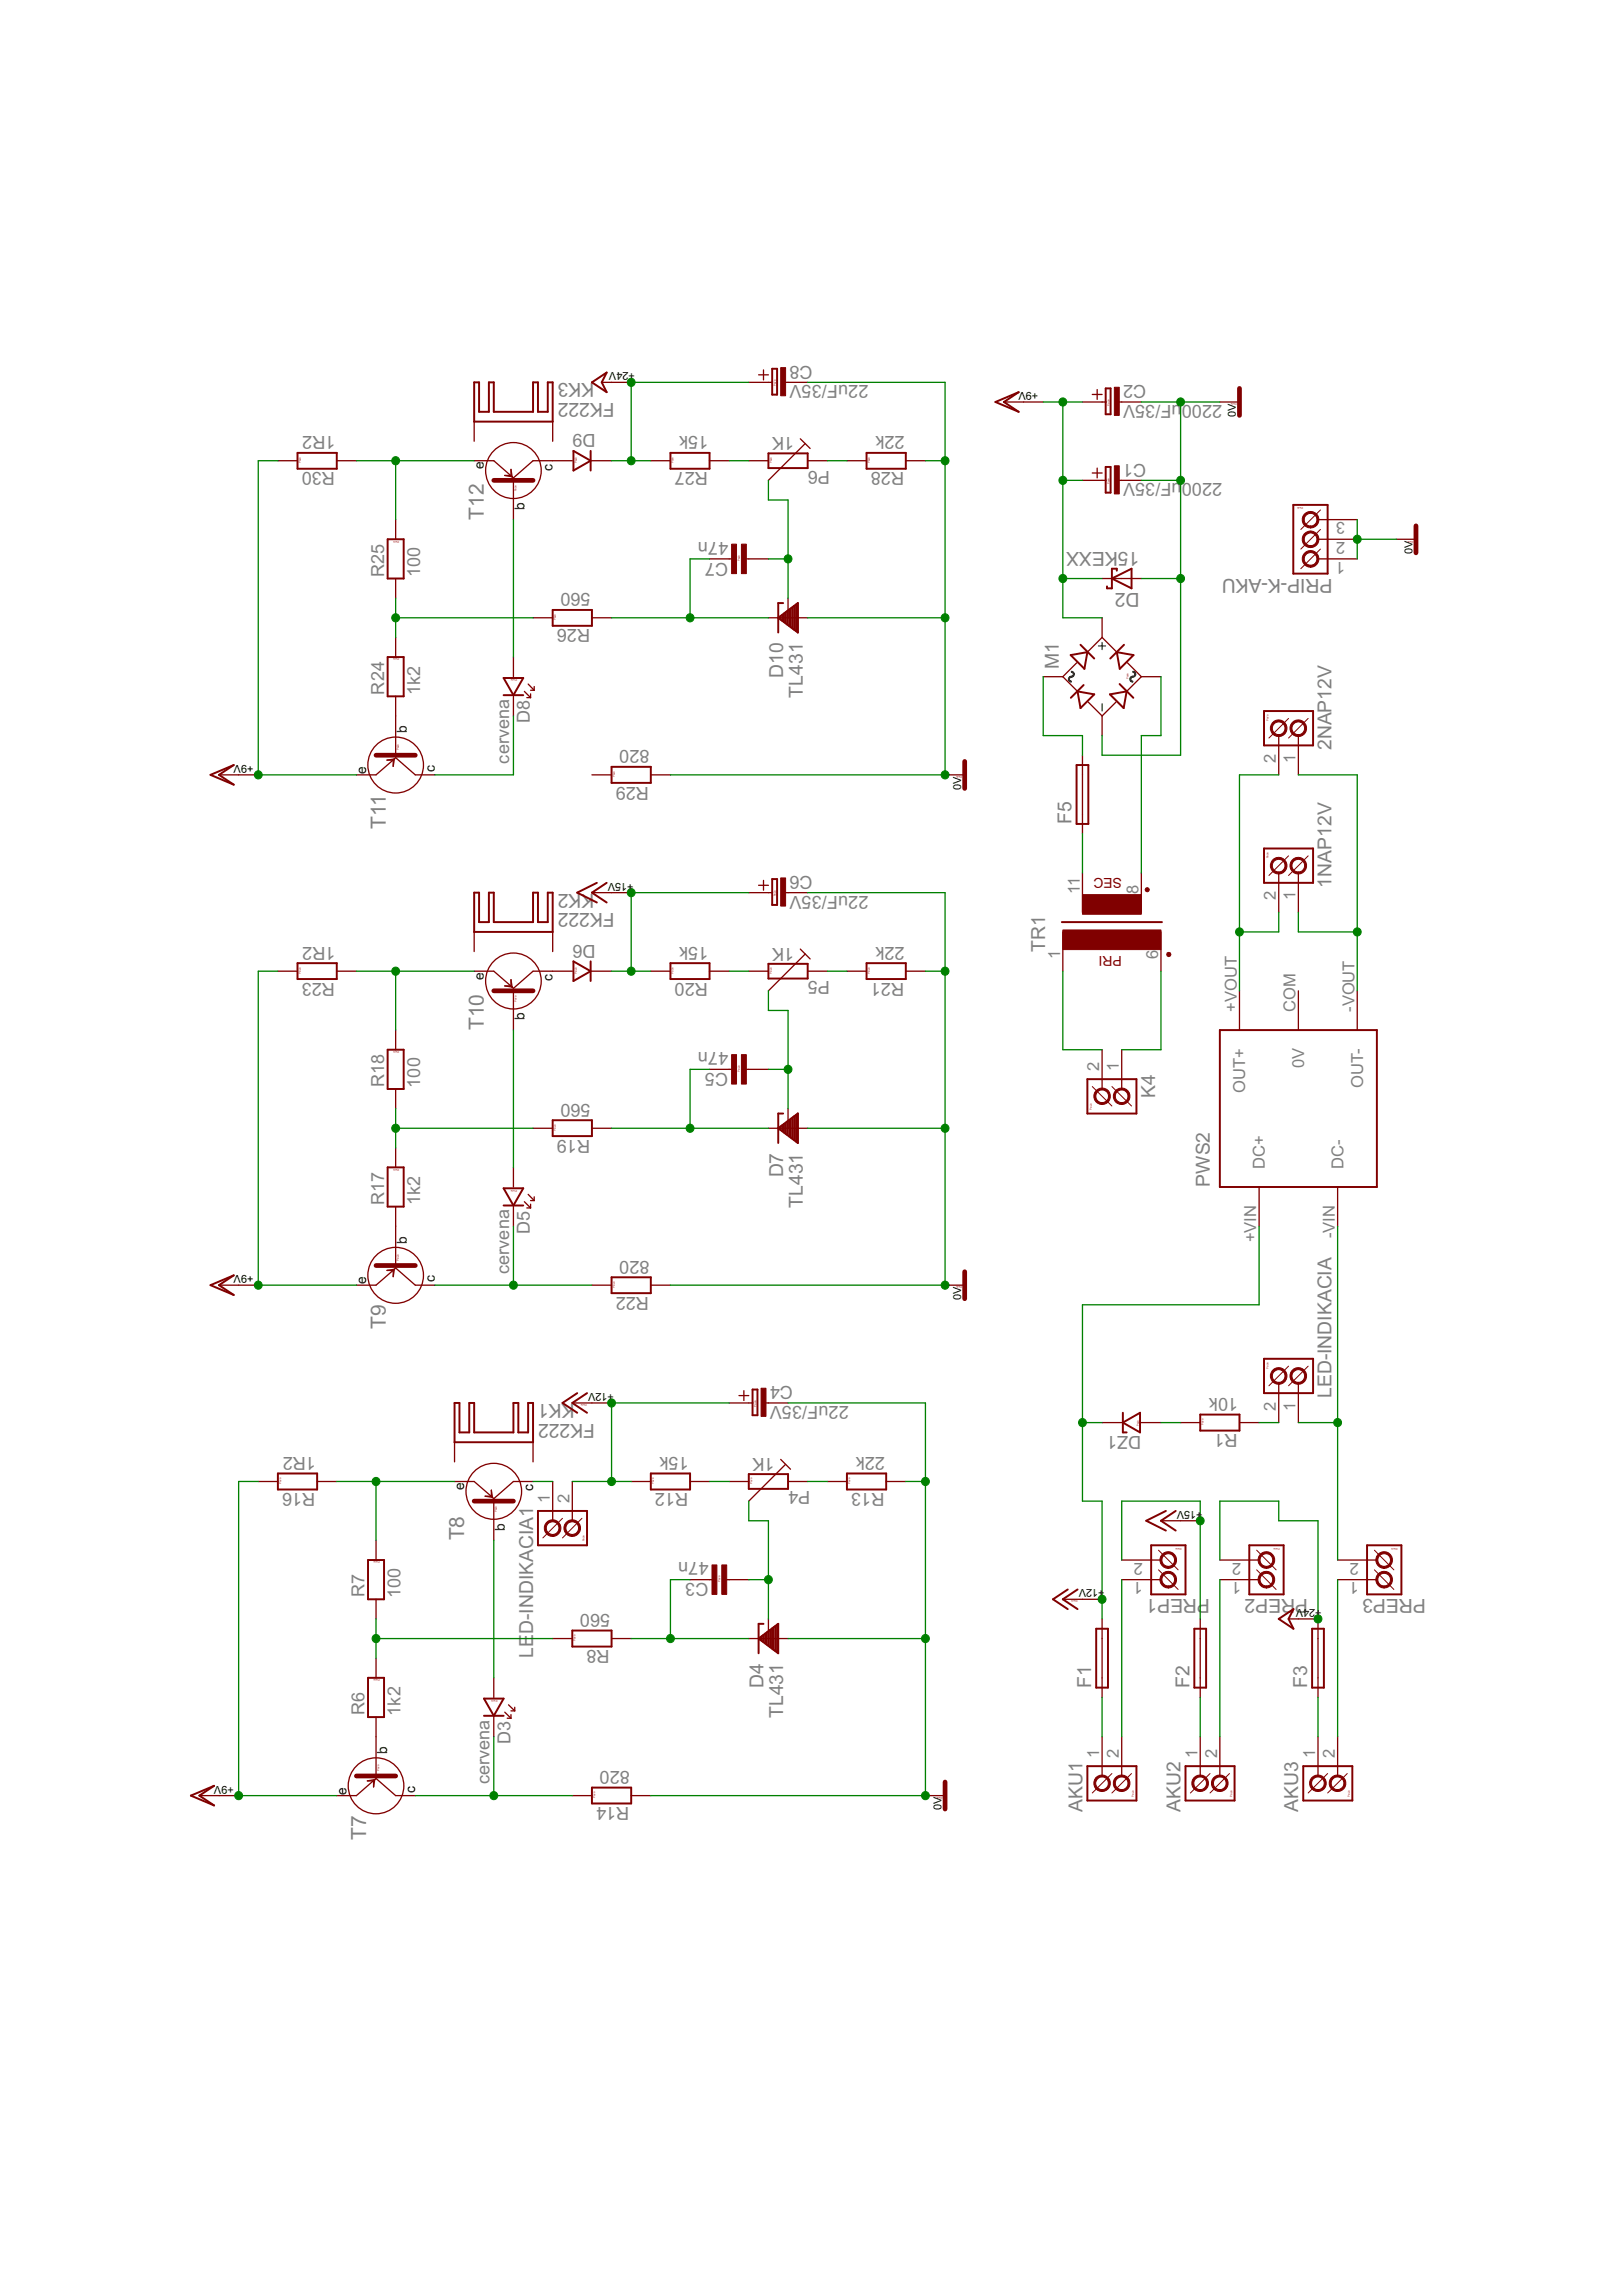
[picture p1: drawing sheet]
<svg xmlns="http://www.w3.org/2000/svg" width="210mm" height="297mm" viewBox="0 0 210 297" stroke-linecap="round" stroke-linejoin="round" font-family="sans-serif">
<defs><g id="words">
<g font-size="3" fill="#808080">
<text x="62.6" y="67.2" transform="rotate(-90 62.6 67.2)">T12</text>
<text x="49.9" y="107.2" transform="rotate(-90 49.9 107.2)">T11</text>
<text x="62.6" y="133.3" transform="rotate(-90 62.6 133.3)">T10</text>
<text x="49.9" y="172" transform="rotate(-90 49.9 172)">T9</text>
<text x="60.1" y="199.3" transform="rotate(-90 60.1 199.3)">T8</text>
<text x="47.4" y="238" transform="rotate(-90 47.4 238)">T7</text>
</g>
<g font-size="2.8" fill="#808080">
<text x="76.9" y="49.6" transform="rotate(-180 76.9 49.6)">KK3</text>
<text x="79.5" y="52.1" transform="rotate(-180 79.5 52.1)">FK222</text>
<text x="147.4" y="71.4" transform="rotate(-180 147.4 71.4)">15KEXX</text>
<text x="147.4" y="76.8" transform="rotate(-180 147.4 76.8)">D2</text>
<text x="172.4" y="74.8" transform="rotate(-180 172.4 74.8)">PRIP-K-AKU</text>
<text x="101.4" y="87.7" transform="rotate(-90 101.4 87.7)">D10</text>
<text x="137" y="86.6" transform="rotate(-90 137 86.6)">M1</text>
<text x="103.9" y="90.2" transform="rotate(-90 103.9 90.2)">TL431</text>
<text x="172.3" y="97.1" transform="rotate(-90 172.3 97.1)">2NAP12V</text>
<text x="138.7" y="106.6" transform="rotate(-90 138.7 106.6)">F5</text>
<text x="76.9" y="115.6" transform="rotate(-180 76.9 115.6)">KK2</text>
<text x="79.5" y="118.1" transform="rotate(-180 79.5 118.1)">FK222</text>
<text x="172.3" y="114.8" transform="rotate(-90 172.3 114.8)">1NAP12V</text>
<text x="135.3" y="123.1" transform="rotate(-90 135.3 123.1)">TR1</text>
<text x="149.5" y="142.1" transform="rotate(-90 149.5 142.1)">K4</text>
<text x="101.4" y="152.3" transform="rotate(-90 101.4 152.3)">D7</text>
<text x="156.6" y="153.6" transform="rotate(-90 156.6 153.6)">PWS2</text>
<text x="103.9" y="156.3" transform="rotate(-90 103.9 156.3)">TL431</text>
<text x="74.4" y="181.6" transform="rotate(-180 74.4 181.6)">KK1</text>
<text x="77" y="184.2" transform="rotate(-180 77 184.2)">FK222</text>
<text x="172.3" y="180.9" transform="rotate(-90 172.3 180.9)">LED-INDIKACIA</text>
<text x="154.9" y="206.9" transform="rotate(-180 154.9 206.9)">REP1</text>
<text x="156.6" y="206.9" transform="rotate(-180 156.6 206.9)">P</text>
<text x="169.3" y="206.9" transform="rotate(-180 169.3 206.9)">PREP2</text>
<text x="184.5" y="206.9" transform="rotate(-180 184.5 206.9)">PREP3</text>
<text x="69" y="214.5" transform="rotate(-90 69 214.5)">LE</text>
<text x="69" y="211.4" transform="rotate(-90 69 211.4)">D-INDIKACIA1</text>
<text x="98.8" y="218.3" transform="rotate(-90 98.8 218.3)">D4</text>
<text x="141.2" y="218.3" transform="rotate(-90 141.2 218.3)">F1</text>
<text x="153.9" y="218.3" transform="rotate(-90 153.9 218.3)">F2</text>
<text x="169.2" y="218.3" transform="rotate(-90 169.2 218.3)">F3</text>
<text x="101.4" y="222.3" transform="rotate(-90 101.4 222.3)">TL431</text>
<text x="140.1" y="234.4" transform="rotate(-90 140.1 234.4)">AKU1</text>
<text x="152.8" y="234.4" transform="rotate(-90 152.8 234.4)">AKU2</text>
<text x="168" y="234.4" transform="rotate(-90 168 234.4)">AKU3</text>
</g>
<g font-size="2.6" fill="#808080">
<text x="105.2" y="47.3" transform="rotate(-180 105.2 47.3)">C8</text>
<text x="112.4" y="49.9" transform="rotate(-180 112.4 49.9)">22uF/35V</text>
<text x="148.3" y="49.8" transform="rotate(-180 148.3 49.8)">C2</text>
<text x="158.2" y="52.4" transform="rotate(-180 158.2 52.4)">2200uF/35V</text>
<text x="43.4" y="56.4" transform="rotate(-180 43.4 56.4)">1R2</text>
<text x="77.1" y="56.2" transform="rotate(-180 77.1 56.2)">D9</text>
<text x="91.7" y="56.4" transform="rotate(-180 91.7 56.4)">15k</text>
<text x="102.8" y="56.6" transform="rotate(-180 102.8 56.6)">1K</text>
<text x="117.1" y="56.4" transform="rotate(-180 117.1 56.4)">22k</text>
<text x="43.3" y="61.1" transform="rotate(-180 43.3 61.1)">R30</text>
<text x="91.6" y="61.1" transform="rotate(-180 91.6 61.1)">R27</text>
<text x="107.4" y="60.9" transform="rotate(-180 107.4 60.9)">P6</text>
<text x="117" y="61.1" transform="rotate(-180 117 61.1)">R28</text>
<text x="148.3" y="60" transform="rotate(-180 148.3 60)">C1</text>
<text x="158.2" y="62.5" transform="rotate(-180 158.2 62.5)">2200uF/35V</text>
<text x="94.2" y="70.1" transform="rotate(-180 94.2 70.1)">47n</text>
<text x="49.7" y="74.6" transform="rotate(-90 49.7 74.6)">R25</text>
<text x="54.4" y="74.7" transform="rotate(-90 54.4 74.7)">100</text>
<text x="76.4" y="76.8" transform="rotate(-180 76.4 76.8)">560</text>
<text x="94.2" y="72.8" transform="rotate(-180 94.2 72.8)">C7</text>
<text x="76.4" y="81.4" transform="rotate(-180 76.4 81.4)">R26</text>
<text x="49.7" y="89.9" transform="rotate(-90 49.7 89.9)">R24</text>
<text x="54.4" y="89.9" transform="rotate(-90 54.4 89.9)">1k2</text>
<text x="68.6" y="93.6" transform="rotate(-90 68.6 93.6)">D8</text>
<text x="65.9" y="98.8" transform="rotate(-90 65.9 98.8)">cervena</text>
<text x="84" y="101.8" transform="rotate(-180 84 101.8)">R29</text>
<text x="84.1" y="97.1" transform="rotate(-180 84.1 97.1)">820</text>
<text x="105.2" y="113.3" transform="rotate(-180 105.2 113.3)">C6</text>
<text x="112.4" y="115.9" transform="rotate(-180 112.4 115.9)">22uF/35V</text>
<text x="43.4" y="122.5" transform="rotate(-180 43.4 122.5)">1R2</text>
<text x="77.1" y="122.2" transform="rotate(-180 77.1 122.2)">D6</text>
<text x="91.7" y="122.5" transform="rotate(-180 91.7 122.5)">15k</text>
<text x="102.8" y="122.6" transform="rotate(-180 102.8 122.6)">1K</text>
<text x="117.1" y="122.5" transform="rotate(-180 117.1 122.5)">22k</text>
<text x="43.3" y="127.1" transform="rotate(-180 43.3 127.1)">R23</text>
<text x="91.6" y="127.1" transform="rotate(-180 91.6 127.1)">R20</text>
<text x="107.4" y="126.9" transform="rotate(-180 107.4 126.9)">P5</text>
<text x="117" y="127.1" transform="rotate(-180 117 127.1)">R21</text>
<text x="94.2" y="136.1" transform="rotate(-180 94.2 136.1)">47n</text>
<text x="49.7" y="140.6" transform="rotate(-90 49.7 140.6)">R18</text>
<text x="54.4" y="140.7" transform="rotate(-90 54.4 140.7)">100</text>
<text x="76.4" y="142.8" transform="rotate(-180 76.4 142.8)">560</text>
<text x="94.2" y="138.8" transform="rotate(-180 94.2 138.8)">C5</text>
<text x="76.4" y="147.5" transform="rotate(-180 76.4 147.5)">R19</text>
<text x="49.7" y="155.9" transform="rotate(-90 49.7 155.9)">R17</text>
<text x="54.4" y="156" transform="rotate(-90 54.4 156)">1k2</text>
<text x="68.6" y="159.6" transform="rotate(-90 68.6 159.6)">D5</text>
<text x="65.9" y="164.8" transform="rotate(-90 65.9 164.8)">cervena</text>
<text x="84" y="167.8" transform="rotate(-180 84 167.8)">R22</text>
<text x="84.1" y="163.1" transform="rotate(-180 84.1 163.1)">820</text>
<text x="102.6" y="179.4" transform="rotate(-180 102.6 179.4)">C4</text>
<text x="109.8" y="181.9" transform="rotate(-180 109.8 181.9)">22uF/35V</text>
<text x="147.7" y="185.8" transform="rotate(-180 147.7 185.8)">DZ1</text>
<text x="160.2" y="185.6" transform="rotate(-180 160.2 185.6)">R1</text>
<text x="160.2" y="180.9" transform="rotate(-180 160.2 180.9)">10k</text>
<text x="40.9" y="188.5" transform="rotate(-180 40.9 188.5)">1R2</text>
<text x="89.1" y="188.5" transform="rotate(-180 89.1 188.5)">15k</text>
<text x="100.2" y="188.6" transform="rotate(-180 100.2 188.6)">1K</text>
<text x="114.5" y="188.5" transform="rotate(-180 114.5 188.5)">22k</text>
<text x="40.8" y="193.2" transform="rotate(-180 40.8 193.2)">R16</text>
<text x="89.1" y="193.2" transform="rotate(-180 89.1 193.2)">R12</text>
<text x="104.8" y="192.9" transform="rotate(-180 104.8 192.9)">P4</text>
<text x="114.4" y="193.2" transform="rotate(-180 114.4 193.2)">R13</text>
<text x="91.7" y="202.1" transform="rotate(-180 91.7 202.1)">47n</text>
<text x="47.2" y="206.7" transform="rotate(-90 47.2 206.7)">R7</text>
<text x="51.8" y="206.7" transform="rotate(-90 51.8 206.7)">100</text>
<text x="79" y="208.8" transform="rotate(-180 79 208.8)">560</text>
<text x="91.7" y="204.8" transform="rotate(-180 91.7 204.8)">C3</text>
<text x="78.9" y="213.5" transform="rotate(-180 78.9 213.5)">R8</text>
<text x="47.2" y="221.9" transform="rotate(-90 47.2 221.9)">R6</text>
<text x="51.8" y="222" transform="rotate(-90 51.8 222)">1k2</text>
<text x="66" y="225.6" transform="rotate(-90 66 225.6)">D3</text>
<text x="63.3" y="230.8" transform="rotate(-90 63.3 230.8)">cervena</text>
<text x="81.4" y="233.8" transform="rotate(-180 81.4 233.8)">R14</text>
<text x="81.5" y="229.1" transform="rotate(-180 81.5 229.1)">820</text>
</g>
<g font-size="2.4" fill="#808080">
<text x="174.1" y="70.1" transform="rotate(-180 174.1 70.1)">2</text>
<text x="174.1" y="67.6" transform="rotate(-180 174.1 67.6)">3</text>
<text x="174.1" y="72.7" transform="rotate(-180 174.1 72.7)">1</text>
<text x="165.1" y="98.7" transform="rotate(-90 165.1 98.7)">2</text>
<text x="167.7" y="98.7" transform="rotate(-90 167.7 98.7)">1</text>
<text x="139.7" y="115.7" transform="rotate(-90 139.7 115.7)">11</text>
<text x="147.3" y="115.7" transform="rotate(-90 147.3 115.7)">8</text>
<text x="165.1" y="116.5" transform="rotate(-90 165.1 116.5)">2</text>
<text x="167.7" y="116.5" transform="rotate(-90 167.7 116.5)">1</text>
<text x="137.2" y="124.1" transform="rotate(-90 137.2 124.1)">1</text>
<text x="149.9" y="124.1" transform="rotate(-90 149.9 124.1)">6</text>
<text x="160" y="130.9" transform="rotate(-90 160 130.9)">+VOUT</text>
<text x="167.7" y="130.9" transform="rotate(-90 167.7 130.9)">COM</text>
<text x="175.3" y="130.9" transform="rotate(-90 175.3 130.9)">-VOUT</text>
<text x="142.3" y="138.5" transform="rotate(-90 142.3 138.5)">2</text>
<text x="144.8" y="138.5" transform="rotate(-90 144.8 138.5)">1</text>
<text x="161.2" y="141.4" transform="rotate(-90 161.2 141.4)">OUT+</text>
<text x="168.8" y="138.2" transform="rotate(-90 168.8 138.2)">0V</text>
<text x="176.4" y="140.7" transform="rotate(-90 176.4 140.7)">OUT-</text>
<text x="163.7" y="151.2" transform="rotate(-90 163.7 151.2)">DC+</text>
<text x="173.9" y="151.2" transform="rotate(-90 173.9 151.2)">DC-</text>
<text x="162.6" y="160.7" transform="rotate(-90 162.6 160.7)">+VIN</text>
<text x="172.7" y="160.2" transform="rotate(-90 172.7 160.2)">-VIN</text>
<text x="165.1" y="182.5" transform="rotate(-90 165.1 182.5)">2</text>
<text x="167.7" y="182.5" transform="rotate(-90 167.7 182.5)">1</text>
<text x="71.2" y="194.4" transform="rotate(-90 71.2 194.4)">1</text>
<text x="73.7" y="194.4" transform="rotate(-90 73.7 194.4)">2</text>
<text x="147.9" y="202.2" transform="rotate(-180 147.9 202.2)">2</text>
<text x="160.6" y="202.2" transform="rotate(-180 160.6 202.2)">2</text>
<text x="175.8" y="202.2" transform="rotate(-180 175.8 202.2)">2</text>
<text x="147.9" y="204.7" transform="rotate(-180 147.9 204.7)">1</text>
<text x="160.6" y="204.7" transform="rotate(-180 160.6 204.7)">1</text>
<text x="175.8" y="204.7" transform="rotate(-180 175.8 204.7)">1</text>
<text x="142.3" y="227.4" transform="rotate(-90 142.3 227.4)">1</text>
<text x="144.8" y="227.4" transform="rotate(-90 144.8 227.4)">2</text>
<text x="155" y="227.4" transform="rotate(-90 155 227.4)">1</text>
<text x="157.5" y="227.4" transform="rotate(-90 157.5 227.4)">2</text>
<text x="170.2" y="227.4" transform="rotate(-90 170.2 227.4)">1</text>
<text x="172.7" y="227.4" transform="rotate(-90 172.7 227.4)">2</text>
</g>
<g font-size="2">
<text x="62.6" y="60.7" transform="rotate(-90 62.6 60.7)">e</text>
<text x="67.9" y="66" transform="rotate(-90 67.9 66)">b</text>
<text x="71.5" y="60.9" transform="rotate(-90 71.5 60.9)">c</text>
<text x="52.6" y="94.9" transform="rotate(-90 52.6 94.9)">b</text>
<text x="47.4" y="100.1" transform="rotate(-90 47.4 100.1)">e</text>
<text x="56.3" y="99.9" transform="rotate(-90 56.3 99.9)">c</text>
<text x="62.6" y="126.7" transform="rotate(-90 62.6 126.7)">e</text>
<text x="67.9" y="132" transform="rotate(-90 67.9 132)">b</text>
<text x="71.5" y="126.9" transform="rotate(-90 71.5 126.9)">c</text>
<text x="52.6" y="160.9" transform="rotate(-90 52.6 160.9)">b</text>
<text x="47.4" y="166.2" transform="rotate(-90 47.4 166.2)">e</text>
<text x="56.3" y="165.9" transform="rotate(-90 56.3 165.9)">c</text>
<text x="60.1" y="192.8" transform="rotate(-90 60.1 192.8)">e</text>
<text x="69" y="192.9" transform="rotate(-90 69 192.9)">c</text>
<text x="65.3" y="198" transform="rotate(-90 65.3 198)">b</text>
<text x="50.1" y="226.9" transform="rotate(-90 50.1 226.9)">b</text>
<text x="44.8" y="232.2" transform="rotate(-90 44.8 232.2)">e</text>
<text x="53.7" y="231.9" transform="rotate(-90 53.7 231.9)">c</text>
</g>
<g font-size="2" fill="#800000">
<text x="145.2" y="113.6" transform="rotate(-180 145.2 113.6)">SEC</text>
<text x="145.2" y="123.7" transform="rotate(-180 145.2 123.7)">PRI</text>
</g>
<g font-size="1.6">
<text x="82.1" y="48.2" transform="rotate(-180 82.1 48.2)">+24V</text>
<text x="134.4" y="50.7" transform="rotate(-180 134.4 50.7)">+9V</text>
<text x="159.9" y="53.9" transform="rotate(-90 159.9 53.9)">0V</text>
<text x="182.8" y="71.7" transform="rotate(-90 182.8 71.7)">0V</text>
<text x="32.8" y="99" transform="rotate(-180 32.8 99)">+9V</text>
<text x="124.4" y="102.2" transform="rotate(-90 124.4 102.2)">0V</text>
<text x="82" y="114.2" transform="rotate(-180 82 114.2)">+15V</text>
<text x="32.8" y="165" transform="rotate(-180 32.8 165)">+9V</text>
<text x="124.4" y="168.2" transform="rotate(-90 124.4 168.2)">0V</text>
<text x="79.5" y="180.2" transform="rotate(-180 79.5 180.2)">+12V</text>
<text x="155.6" y="195.5" transform="rotate(-180 155.6 195.5)">+15V</text>
<text x="142.9" y="205.6" transform="rotate(-180 142.9 205.6)">+12V</text>
<text x="170.2" y="208.2" transform="rotate(-180 170.2 208.2)">24V</text>
<text x="171" y="208.2" transform="rotate(-180 171 208.2)">+</text>
<text x="30.3" y="231" transform="rotate(-180 30.3 231)">+9V</text>
<text x="121.8" y="234.2" transform="rotate(-90 121.8 234.2)">0V</text>
</g>
<g font-size=".4" fill="#f00">
<text x="100.4" y="49.9" transform="rotate(-90 100.4 49.9)">PaJa</text>
<text x="143.6" y="52.5" transform="rotate(-90 143.6 52.5)">PaJa</text>
<text x="160.1" y="52.2" transform="rotate(-180 160.1 52.2)">PaJa</text>
<text x="38.9" y="59.9" transform="rotate(-90 38.9 59.9)">PaJa</text>
<text x="74.6" y="59.9" transform="rotate(-90 74.6 59.9)">PaJa</text>
<text x="87.2" y="59.9" transform="rotate(-90 87.2 59.9)">PaJa</text>
<text x="99.9" y="59.9" transform="rotate(-90 99.9 59.9)">PaJa</text>
<text x="112.6" y="59.9" transform="rotate(-90 112.6 59.9)">PaJa</text>
<text x="66.9" y="63.6" transform="rotate(-90 66.9 63.6)">PaJa</text>
<text x="143.6" y="62.6" transform="rotate(-90 143.6 62.6)">PaJa</text>
<text x="168.7" y="65.6" transform="rotate(-180 168.7 65.6)">PaJa</text>
<text x="51.7" y="69.9" transform="rotate(-180 51.7 69.9)">PaJa</text>
<text x="182.9" y="69.9" transform="rotate(-180 182.9 69.9)">PaJa</text>
<text x="95.7" y="72.6" transform="rotate(-90 95.7 72.6)">PaJa</text>
<text x="71.9" y="80.2" transform="rotate(-90 71.9 80.2)">PaJa</text>
<text x="51.7" y="85.2" transform="rotate(-180 51.7 85.2)">PaJa</text>
<text x="66.9" y="87.9" transform="rotate(-180 66.9 87.9)">PaJa</text>
<text x="146" y="87.9" transform="rotate(-90 146 87.9)">PaJa</text>
<text x="164.1" y="93.3" transform="rotate(-90 164.1 93.3)">PaJa</text>
<text x="51.6" y="97.1" transform="rotate(-90 51.6 97.1)">PaJa</text>
<text x="79.5" y="100.6" transform="rotate(-90 79.5 100.6)">PaJa</text>
<text x="124.5" y="100.4" transform="rotate(-180 124.5 100.4)">PaJa</text>
<text x="164.1" y="111" transform="rotate(-90 164.1 111)">PaJa</text>
<text x="100.4" y="116" transform="rotate(-90 100.4 116)">PaJa</text>
<text x="38.9" y="125.9" transform="rotate(-90 38.9 125.9)">PaJa</text>
<text x="74.6" y="125.9" transform="rotate(-90 74.6 125.9)">PaJa</text>
<text x="87.2" y="125.9" transform="rotate(-90 87.2 125.9)">PaJa</text>
<text x="99.9" y="125.9" transform="rotate(-90 99.9 125.9)">PaJa</text>
<text x="112.6" y="125.9" transform="rotate(-90 112.6 125.9)">PaJa</text>
<text x="66.9" y="129.6" transform="rotate(-90 66.9 129.6)">PaJa</text>
<text x="51.7" y="136" transform="rotate(-180 51.7 136)">PaJa</text>
<text x="95.7" y="138.6" transform="rotate(-90 95.7 138.6)">PaJa</text>
<text x="141.3" y="143.6" transform="rotate(-90 141.3 143.6)">PaJa</text>
<text x="71.9" y="146.3" transform="rotate(-90 71.9 146.3)">PaJa</text>
<text x="51.7" y="151.2" transform="rotate(-180 51.7 151.2)">PaJa</text>
<text x="66.9" y="153.9" transform="rotate(-180 66.9 153.9)">PaJa</text>
<text x="51.6" y="163.1" transform="rotate(-90 51.6 163.1)">PaJa</text>
<text x="79.5" y="166.6" transform="rotate(-90 79.5 166.6)">PaJa</text>
<text x="124.5" y="166.4" transform="rotate(-180 124.5 166.4)">PaJa</text>
<text x="164.1" y="177.1" transform="rotate(-90 164.1 177.1)">PaJa</text>
<text x="76" y="181.7" transform="rotate(-180 76 181.7)">PaJa</text>
<text x="97.9" y="182" transform="rotate(-90 97.9 182)">PaJa</text>
<text x="147.4" y="184.5" transform="rotate(-90 147.4 184.5)">PaJa</text>
<text x="155.7" y="184.4" transform="rotate(-90 155.7 184.4)">PaJa</text>
<text x="36.4" y="192" transform="rotate(-90 36.4 192)">PaJa</text>
<text x="84.6" y="192" transform="rotate(-90 84.6 192)">PaJa</text>
<text x="97.3" y="192" transform="rotate(-90 97.3 192)">PaJa</text>
<text x="110" y="192" transform="rotate(-90 110 192)">PaJa</text>
<text x="64.3" y="195.6" transform="rotate(-90 64.3 195.6)">PaJa</text>
<text x="49.1" y="202" transform="rotate(-180 49.1 202)">PaJa</text>
<text x="75.6" y="199.4" transform="rotate(-90 75.6 199.4)">PaJa</text>
<text x="152.9" y="200.2" transform="rotate(-180 152.9 200.2)">PaJa</text>
<text x="165.6" y="200.2" transform="rotate(-180 165.6 200.2)">PaJa</text>
<text x="180.9" y="200.2" transform="rotate(-180 180.9 200.2)">PaJa</text>
<text x="93.2" y="204.7" transform="rotate(-90 93.2 204.7)">PaJa</text>
<text x="139.4" y="207.1" transform="rotate(-180 139.4 207.1)">PaJa</text>
<text x="74.5" y="212.3" transform="rotate(-90 74.5 212.3)">PaJa</text>
<text x="49.1" y="217.2" transform="rotate(-180 49.1 217.2)">PaJa</text>
<text x="64.4" y="219.9" transform="rotate(-180 64.4 219.9)">PaJa</text>
<text x="49.1" y="229.1" transform="rotate(-90 49.1 229.1)">PaJa</text>
<text x="77" y="232.6" transform="rotate(-90 77 232.6)">PaJa</text>
<text x="122" y="232.5" transform="rotate(-180 122 232.5)">PaJa</text>
<text x="146.7" y="232.4" transform="rotate(-90 146.7 232.4)">PaJa</text>
<text x="159.4" y="232.4" transform="rotate(-90 159.4 232.4)">PaJa</text>
<text x="174.7" y="232.4" transform="rotate(-90 174.7 232.4)">PaJa</text>
</g>
</g></defs>
<g fill="#800000" stroke="#800000" stroke-width=".25">
<path d="M157.9 133.3v20.3z"/>
<path d="M157.9 133.3h20.3z"/>
<path d="M178.2 133.3v20.3z"/>
<path d="M157.9 153.6h20.3z"/>
<path d="M140.7 228.5h6.4z"/>
<path d="M147.1 228.5v4.4z"/>
<path d="M140.7 232.9h6.4z"/>
<path d="M140.7 228.5v4.4z"/>
<path d="M168.7 228.5h6.3z"/>
<path d="M175 228.5v4.4z"/>
<path d="M168.7 232.9h6.3z"/>
<path d="M168.7 228.5v4.4z"/>
<path d="M153.4 228.5h6.4z"/>
<path d="M159.8 228.5v4.4z"/>
<path d="M153.4 232.9h6.4z"/>
<path d="M153.4 228.5v4.4z"/>
<path d="M155.3 185.1h5.1z"/>
<path d="M155.3 183v2.1z"/>
<path d="M155.3 183h5.1z"/>
<path d="M160.4 183v2.1z"/>
<path d="M143.4 210.7v7.6z"/>
<path d="M141.9 210.7v7.6z"/>
<path d="M141.9 210.7h1.5z"/>
<path d="M141.9 218.3h1.5z"/>
<path d="M156.1 210.7v7.6z"/>
<path d="M154.6 210.7v7.6z"/>
<path d="M154.6 210.7h1.5z"/>
<path d="M154.6 218.3h1.5z"/>
<path d="M171.3 210.7v7.6z"/>
<path d="M169.8 210.7v7.6z"/>
<path d="M169.8 210.7h1.5z"/>
<path d="M169.8 218.3h1.5z"/>
<path d="M137.4 119.3h13z"/>
<path d="M140.8 99v7.6z"/>
<path d="M139.3 99v7.6z"/>
<path d="M139.3 99h1.5z"/>
<path d="M139.3 106.6h1.5z"/>
<path d="M145.8 89.5l-.4 2.1z"/>
<path d="M143.6 89.8l2.2-.3z"/>
<path d="M144.9 88.5l1.8 1.8z"/>
<path d="M139.4 89.5l.4 2.1z"/>
<path d="M139.4 89.5l2.2 .3z"/>
<path d="M140.2 88.6l-1.6 1.7z"/>
<path d="M138.6 84.8l2.1-.4z"/>
<path d="M140.7 84.4l-.4 2.1z"/>
<path d="M139.8 83.4l1.8 1.8z"/>
<path d="M144.5 84.4l2.2 .4z"/>
<path d="M144.5 84.4l.4 2.1z"/>
<path d="M143.7 85.2l1.8-1.8z"/>
<path d="M143.6 89.8l1.8 1.8z"/>
<path d="M139.8 91.6l1.8-1.8z"/>
<path d="M138.6 84.8l1.7 1.7z"/>
<path d="M144.9 86.5l1.8-1.7z"/>
<path d="M143.1 60.4h.6z"/>
<path d="M143.7 60.4v3.3z"/>
<path d="M143.1 63.7h.6z"/>
<path d="M143.1 62.1v1.6z"/>
<path d="M143.1 60.4v1.7z"/>
<path d="M143.1 50.2h.6z"/>
<path d="M143.7 50.2v3.4z"/>
<path d="M143.1 53.6h.6z"/>
<path d="M143.1 52v1.6z"/>
<path d="M143.1 50.2v1.8z"/>
<path d="M47.6 217.1v5z"/>
<path d="M47.6 217.1h2.1z"/>
<path d="M49.7 217.1v5z"/>
<path d="M47.6 222.1h2.1z"/>
<path d="M63.9 222h1.3z"/>
<path d="M62.6 222h1.3z"/>
<path d="M62.6 219.8h2.6z"/>
<path d="M65.2 219.8l-1.3 2.2z"/>
<path d="M62.6 219.8l1.3 2.2z"/>
<path d="M96.9 192.6h5.1z"/>
<path d="M96.9 190.7v1.9z"/>
<path d="M96.9 190.7h5.1z"/>
<path d="M102 190.7v1.9z"/>
<path d="M98.2 212l2.5 1.9z"/>
<path d="M100.7 210.1v3.8z"/>
<path d="M98.2 212l2.5-1.9z"/>
<path d="M100.6 210.2v3.6z"/>
<path d="M100.4 210.4v3.2z"/>
<path d="M100.1 210.5v2.9z"/>
<path d="M99.9 210.7v2.6z"/>
<path d="M99.7 210.9v2.2z"/>
<path d="M99.5 211v1.9z"/>
<path d="M99.2 211.2v1.6z"/>
<path d="M99 211.3v1.3z"/>
<path d="M98.8 211.5v.9z"/>
<path d="M98.6 211.7v.6z"/>
<path d="M98.3 211.9v.2z"/>
<path d="M98.2 210.1v3.8z"/>
<path d="M98.2 210.1h.6z"/>
<path d="M58.8 186.6h10.2z"/>
<path d="M69 181.5v5.1z"/>
<path d="M68.3 181.5h.7z"/>
<path d="M68.3 181.5v3.8z"/>
<path d="M67.1 185.3h1.2z"/>
<path d="M67.1 181.5v3.8z"/>
<path d="M66.4 181.5h.7z"/>
<path d="M66.4 181.5v3.8z"/>
<path d="M61.4 185.3h5z"/>
<path d="M61.4 181.5v3.8z"/>
<path d="M60.7 181.5h.7z"/>
<path d="M60.7 181.5v3.8z"/>
<path d="M59.5 185.3h1.2z"/>
<path d="M59.5 181.5v3.8z"/>
<path d="M58.8 181.5h.7z"/>
<path d="M58.8 181.5v5.1z"/>
<path d="M97.4 179.8h.6z"/>
<path d="M98 179.8v3.3z"/>
<path d="M97.4 183.1h.6z"/>
<path d="M97.4 181.5v1.6z"/>
<path d="M97.4 179.8v1.7z"/>
<path d="M47.6 201.8v5.1z"/>
<path d="M47.6 201.8h2.1z"/>
<path d="M49.7 201.8v5.1z"/>
<path d="M47.6 206.9h2.1z"/>
<path d="M74.1 213h5z"/>
<path d="M74.1 210.9v2.1z"/>
<path d="M74.1 210.9h5z"/>
<path d="M79.1 210.9v2.1z"/>
<path d="M84.2 192.7h5.1z"/>
<path d="M84.2 190.6v2.1z"/>
<path d="M84.2 190.6h5.1z"/>
<path d="M89.3 190.6v2.1z"/>
<path d="M109.6 192.7h5.1z"/>
<path d="M109.6 190.6v2.1z"/>
<path d="M109.6 190.6h5.1z"/>
<path d="M114.7 190.6v2.1z"/>
<path d="M76.6 233.3h5.1z"/>
<path d="M76.6 231.3v2z"/>
<path d="M76.6 231.3h5.1z"/>
<path d="M81.7 231.3v2z"/>
<path d="M36 192.7h5z"/>
<path d="M36 190.6v2.1z"/>
<path d="M36 190.6h5z"/>
<path d="M41 190.6v2.1z"/>
<path d="M129.9 52l1.9 1.3z"/>
<path d="M129.9 52l1.9-1.3z"/>
<path d="M128.8 52l3 1.3z"/>
<path d="M128.8 52l3-1.3z"/>
<path d="M25.8 232.3l1.9 1.3z"/>
<path d="M25.8 232.3l1.9-1.3z"/>
<path d="M24.7 232.3l3 1.3z"/>
<path d="M24.7 232.3l3-1.3z"/>
<path d="M50.2 151v5.1z"/>
<path d="M50.2 151h2z"/>
<path d="M52.2 151v5.1z"/>
<path d="M50.2 156.1h2z"/>
<path d="M66.4 156h1.3z"/>
<path d="M65.2 156h1.2z"/>
<path d="M65.2 153.7h2.5z"/>
<path d="M67.7 153.7l-1.3 2.3z"/>
<path d="M65.2 153.7l1.2 2.3z"/>
<path d="M99.4 126.6h5.1z"/>
<path d="M99.4 124.7v1.9z"/>
<path d="M99.4 124.7h5.1z"/>
<path d="M104.5 124.7v1.9z"/>
<path d="M76.4 124.4v1.2z"/>
<path d="M76.4 125.6v1.3z"/>
<path d="M74.2 124.4v2.5z"/>
<path d="M74.2 124.4l2.2 1.2z"/>
<path d="M74.2 126.9l2.2-1.3z"/>
<path d="M100.7 146l2.6 1.9z"/>
<path d="M103.3 144.1v3.8z"/>
<path d="M100.7 146l2.6-1.9z"/>
<path d="M103.2 144.1v3.7z"/>
<path d="M103 144.2v3.5z"/>
<path d="M102.8 144.4v3.1z"/>
<path d="M102.6 144.6v2.7z"/>
<path d="M102.3 144.7v2.5z"/>
<path d="M102.1 144.9v2.1z"/>
<path d="M101.9 145.1v1.7z"/>
<path d="M101.7 145.2v1.5z"/>
<path d="M101.5 145.4v1.1z"/>
<path d="M101.2 145.6v.7z"/>
<path d="M101 145.7v.5z"/>
<path d="M100.8 145.9v.1z"/>
<path d="M100.7 144.1v3.8z"/>
<path d="M100.7 144.1h.6z"/>
<path d="M61.4 120.6h10.1z"/>
<path d="M71.5 115.5v5.1z"/>
<path d="M70.9 115.5h.6z"/>
<path d="M70.9 115.5v3.8z"/>
<path d="M69.6 119.3h1.3z"/>
<path d="M69.6 115.5v3.8z"/>
<path d="M69 115.5h.6z"/>
<path d="M69 115.5v3.8z"/>
<path d="M63.9 119.3h5.1z"/>
<path d="M63.9 115.5v3.8z"/>
<path d="M63.3 115.5h.6z"/>
<path d="M63.3 115.5v3.8z"/>
<path d="M62 119.3h1.3z"/>
<path d="M62 115.5v3.8z"/>
<path d="M61.4 115.5h.6z"/>
<path d="M61.4 115.5v5.1z"/>
<path d="M99.9 113.7h.7z"/>
<path d="M100.6 113.7v3.4z"/>
<path d="M99.9 117.1h.7z"/>
<path d="M99.9 115.5v1.6z"/>
<path d="M99.9 113.7v1.8z"/>
<path d="M50.2 135.8v5.1z"/>
<path d="M50.2 135.8h2z"/>
<path d="M52.2 135.8v5.1z"/>
<path d="M50.2 140.9h2z"/>
<path d="M71.5 147h5.1z"/>
<path d="M71.5 144.9v2.1z"/>
<path d="M71.5 144.9h5.1z"/>
<path d="M76.6 144.9v2.1z"/>
<path d="M86.8 126.7h5z"/>
<path d="M86.8 124.6v2.1z"/>
<path d="M86.8 124.6h5z"/>
<path d="M91.8 124.6v2.1z"/>
<path d="M112.1 126.7h5.1z"/>
<path d="M112.1 124.6v2.1z"/>
<path d="M112.1 124.6h5.1z"/>
<path d="M117.2 124.6v2.1z"/>
<path d="M79.1 167.3h5.1z"/>
<path d="M79.1 165.2v2.1z"/>
<path d="M79.1 165.2h5.1z"/>
<path d="M84.2 165.2v2.1z"/>
<path d="M38.5 126.7h5.1z"/>
<path d="M38.5 124.6v2.1z"/>
<path d="M38.5 124.6h5.1z"/>
<path d="M43.6 124.6v2.1z"/>
<path d="M28.3 166.3l1.9 1.2z"/>
<path d="M28.3 166.3l1.9-1.3z"/>
<path d="M27.2 166.3l3 1.2z"/>
<path d="M27.2 166.3l3-1.3z"/>
<path d="M50.2 85v5.1z"/>
<path d="M50.2 85h2z"/>
<path d="M52.2 85v5.1z"/>
<path d="M50.2 90.1h2z"/>
<path d="M66.4 89.9h1.3z"/>
<path d="M65.2 89.9h1.2z"/>
<path d="M65.2 87.7h2.5z"/>
<path d="M67.7 87.7l-1.3 2.2z"/>
<path d="M65.2 87.7l1.2 2.2z"/>
<path d="M99.4 60.6h5.1z"/>
<path d="M99.4 58.7v1.9z"/>
<path d="M99.4 58.7h5.1z"/>
<path d="M104.5 58.7v1.9z"/>
<path d="M76.4 58.3v1.3z"/>
<path d="M76.4 59.6v1.3z"/>
<path d="M74.2 58.3v2.6z"/>
<path d="M74.2 58.3l2.2 1.3z"/>
<path d="M74.2 60.9l2.2-1.3z"/>
<path d="M100.7 79.9l2.6 1.9z"/>
<path d="M103.3 78v3.8z"/>
<path d="M100.7 79.9l2.6-1.9z"/>
<path d="M103.2 78v3.8z"/>
<path d="M103 78.2v3.4z"/>
<path d="M102.8 78.4v3.1z"/>
<path d="M102.6 78.5v2.8z"/>
<path d="M102.3 78.7v2.5z"/>
<path d="M102.1 78.9v2.1z"/>
<path d="M101.9 79v1.8z"/>
<path d="M101.7 79.2v1.4z"/>
<path d="M101.5 79.4v1.1z"/>
<path d="M101.2 79.5v.8z"/>
<path d="M101 79.7v.5z"/>
<path d="M100.8 79.9v.1z"/>
<path d="M100.7 78v3.8z"/>
<path d="M100.7 78h.6z"/>
<path d="M61.4 54.5h10.1z"/>
<path d="M71.5 49.5v5z"/>
<path d="M70.9 49.5h.6z"/>
<path d="M70.9 49.5v3.8z"/>
<path d="M69.6 53.3h1.3z"/>
<path d="M69.6 49.5v3.8z"/>
<path d="M69 49.5h.6z"/>
<path d="M69 49.5v3.8z"/>
<path d="M63.9 53.3h5.1z"/>
<path d="M63.9 49.5v3.8z"/>
<path d="M63.3 49.5h.6z"/>
<path d="M63.3 49.5v3.8z"/>
<path d="M62 53.3h1.3z"/>
<path d="M62 49.5v3.8z"/>
<path d="M61.4 49.5h.6z"/>
<path d="M61.4 49.5v5z"/>
<path d="M99.9 47.7h.7z"/>
<path d="M100.6 47.7v3.4z"/>
<path d="M99.9 51.1h.7z"/>
<path d="M99.9 49.5v1.6z"/>
<path d="M99.9 47.7v1.8z"/>
<path d="M50.2 69.8v5z"/>
<path d="M50.2 69.8h2z"/>
<path d="M52.2 69.8v5z"/>
<path d="M50.2 74.8h2z"/>
<path d="M71.5 81h5.1z"/>
<path d="M71.5 78.9v2.1z"/>
<path d="M71.5 78.9h5.1z"/>
<path d="M76.6 78.9v2.1z"/>
<path d="M86.8 60.6h5z"/>
<path d="M86.8 58.6v2z"/>
<path d="M86.8 58.6h5z"/>
<path d="M91.8 58.6v2z"/>
<path d="M112.1 60.6h5.1z"/>
<path d="M112.1 58.6v2z"/>
<path d="M112.1 58.6h5.1z"/>
<path d="M117.2 58.6v2z"/>
<path d="M79.1 101.3h5.1z"/>
<path d="M79.1 99.2v2.1z"/>
<path d="M79.1 99.2h5.1z"/>
<path d="M84.2 99.2v2.1z"/>
<path d="M38.5 60.6h5.1z"/>
<path d="M38.5 58.6v2z"/>
<path d="M38.5 58.6h5.1z"/>
<path d="M43.6 58.6v2z"/>
<path d="M28.3 100.2l1.9 1.3z"/>
<path d="M28.3 100.2l1.9-1.2z"/>
<path d="M27.2 100.2l3 1.3z"/>
<path d="M27.2 100.2l3-1.2z"/>
<path d="M140.7 139.6h6.4z"/>
<path d="M140.7 139.6v4.5z"/>
<path d="M140.7 144.1h6.4z"/>
<path d="M147.1 139.6v4.5z"/>
<path d="M149 199.9v6.4z"/>
<path d="M149 199.9h4.4z"/>
<path d="M153.4 199.9v6.4z"/>
<path d="M149 206.3h4.4z"/>
<path d="M161.7 199.9v6.4z"/>
<path d="M161.7 199.9h4.4z"/>
<path d="M166.1 199.9v6.4z"/>
<path d="M161.7 206.3h4.4z"/>
<path d="M176.9 199.9v6.4z"/>
<path d="M176.9 199.9h4.5z"/>
<path d="M181.4 199.9v6.4z"/>
<path d="M176.9 206.3h4.5z"/>
<path d="M167.4 65.3h4.4z"/>
<path d="M167.4 65.3v8.9z"/>
<path d="M167.4 74.2h4.4z"/>
<path d="M171.8 65.3v8.9z"/>
<path d="M163.6 180.2h6.3z"/>
<path d="M163.6 175.8v4.4z"/>
<path d="M163.6 175.8h6.3z"/>
<path d="M169.9 175.8v4.4z"/>
<path d="M163.6 114.2h6.3z"/>
<path d="M163.6 109.8v4.4z"/>
<path d="M163.6 109.8h6.3z"/>
<path d="M169.9 109.8v4.4z"/>
<path d="M163.6 96.4h6.3z"/>
<path d="M163.6 92v4.4z"/>
<path d="M163.6 92h6.3z"/>
<path d="M169.9 92v4.4z"/>
<path d="M137.5 206.9l1.9 1.3z"/>
<path d="M137.5 206.9l1.9-1.3z"/>
<path d="M136.3 206.9l1.9 1.3z"/>
<path d="M136.3 206.9l1.9-1.3z"/>
<path d="M74.1 181.5l1.9 1.3z"/>
<path d="M74.1 181.5l1.9-1.3z"/>
<path d="M72.8 181.5l1.9 1.3z"/>
<path d="M72.8 181.5l1.9-1.3z"/>
<path d="M150.2 196.7l1.9 1.3z"/>
<path d="M150.2 196.7l1.9-1.2z"/>
<path d="M148.3 196.7l2.6 1.3z"/>
<path d="M148.3 196.7l2.6-1.2z"/>
<path d="M76.6 115.5l1.9 1.3z"/>
<path d="M76.6 115.5l1.9-1.3z"/>
<path d="M74.7 115.5l2.5 1.3z"/>
<path d="M74.7 115.5l2.5-1.3z"/>
<path d="M165.5 209.4l1.9 1.3z"/>
<path d="M165.5 209.4l1.9-1.2z"/>
<path d="M166.8 209.4l.6 1.3z"/>
<path d="M167.4 208.2l-.6 1.2z"/>
<path d="M76.6 49.5l1.9 1.2z"/>
<path d="M76.6 49.5l1.9-1.3z"/>
<path d="M77.9 49.5l.6 1.2z"/>
<path d="M78.5 48.2l-.6 1.3z"/>
<path d="M145.3 184v1.3z"/>
<path d="M145.3 182.8v1.2z"/>
<path d="M147.5 182.8v2.5z"/>
<path d="M145.3 184l2.2 1.3z"/>
<path d="M145.3 184l2.2-1.2z"/>
<path d="M145.3 185.3h.5z"/>
<path d="M143.9 74.8l2.5-1.2z"/>
<path d="M143.9 74.8l2.5 1.3z"/>
<path d="M143.3 76.1h.6z"/>
<path d="M143.9 74.8v1.3z"/>
<path d="M146.4 73.6v2.5z"/>
<path d="M143.9 73.6v1.2z"/>
<path d="M143.3 75.9v.2z"/>
<path d="M143.9 73.6h.6z"/>
<path d="M144.5 73.6v.2z"/>
<path d="M69.6 195.5h6.4z"/>
<path d="M76 195.5v4.4z"/>
<path d="M69.6 199.9h6.4z"/>
<path d="M69.6 195.5v4.4z"/>
</g>
<g fill="#800000" stroke="#800000" stroke-width=".17">
<path d="M162.9 153.6v5z"/>
<path d="M173.1 153.6v5z"/>
<path d="M160.4 128.2v5.1z"/>
<path d="M168 128.2v5.1z"/>
<path d="M175.6 128.2v5.1z"/>
<path d="M142.6 224.7v5.1z"/>
<path d="M145.2 224.7v5.1z"/>
<path d="M170.6 224.7v5.1z"/>
<path d="M173.1 224.7v5.1z"/>
<path d="M155.3 224.7v5.1z"/>
<path d="M157.9 224.7v5.1z"/>
<path d="M160.4 184h2.5z"/>
<path d="M152.8 184h2.5z"/>
<path d="M142.6 209.4v2.6z"/>
<path d="M142.6 217.1v2.5z"/>
<path d="M142.6 212v5.1z"/>
<path d="M155.3 209.4v2.6z"/>
<path d="M155.3 217.1v2.5z"/>
<path d="M155.3 212v5.1z"/>
<path d="M170.6 209.4v2.6z"/>
<path d="M170.6 217.1v2.5z"/>
<path d="M170.6 212v5.1z"/>
<path d="M137.5 120.6v5z"/>
<path d="M150.2 120.6v5z"/>
<path d="M147.7 112.9v5.1z"/>
<path d="M140.1 112.9v5.1z"/>
<path d="M140.1 97.7v2.5z"/>
<path d="M140.1 105.3v2.6z"/>
<path d="M140.1 100.2v5.1z"/>
<path d="M135 87.5h2.5z"/>
<path d="M147.7 87.5h2.5z"/>
<path d="M142.6 79.9v2.6z"/>
<path d="M142.6 92.6v2.6z"/>
<path d="M142.6 82.5l1.9 1.9z"/>
<path d="M147.7 87.5l-1.9 2z"/>
<path d="M144.4 90.8l-1.8 1.8z"/>
<path d="M140.8 90.8l1.8 1.8z"/>
<path d="M137.5 87.5l1.9 2z"/>
<path d="M137.5 87.5l1.8-1.8z"/>
<path d="M140.7 84.4l1.9-1.9z"/>
<path d="M145.9 85.7l1.8 1.8z"/>
<path d="M140.1 62.1h2.5z"/>
<path d="M145.2 62.1h2.5z"/>
<path d="M141.4 61.2h1.2z"/>
<path d="M142 60.6v1.2z"/>
<path d="M142.6 62.1h.5z"/>
<path d="M144.7 62.1h.5z"/>
<path d="M140.1 52h2.5z"/>
<path d="M145.2 52h2.5z"/>
<path d="M141.4 51h1.2z"/>
<path d="M142 50.4v1.3z"/>
<path d="M142.6 52h.5z"/>
<path d="M144.7 52h.5z"/>
<path d="M43.6 232.3h2.5z"/>
<path d="M51.2 232.3h2.5z"/>
<path d="M48.7 224.7v5.1z"/>
<path d="M48.7 230.1l2.5 2.2z"/>
<path d="M48.5 230.2l.2-.1z"/>
<path d="M46.1 232.3l2.4-2.1z"/>
<path d="M48.5 230.2l-.2 1z"/>
<path d="M47.5 230.4l1-.2z"/>
<path d="M47.5 230.4h.8z"/>
<path d="M48.3 230.4v.8z"/>
<path d="M48.7 222.1v2.6z"/>
<path d="M48.7 214.5v2.6z"/>
<path d="M63.9 217.1v2.5z"/>
<path d="M63.9 222.1v2.6z"/>
<path d="M65.8 220.6l.8 .7z"/>
<path d="M66.6 220.9v.4z"/>
<path d="M66.1 221.3h.5z"/>
<path d="M66.1 221.8v.5z"/>
<path d="M65.6 222.3h.5z"/>
<path d="M65.3 221.5l.8 .8z"/>
<path d="M102 191.7h2.5z"/>
<path d="M94.4 191.7h2.5z"/>
<path d="M96.9 194.2l4.8-4.8z"/>
<path d="M101 188.8l1.3 1.3z"/>
<path d="M96.9 212h2.5z"/>
<path d="M99.4 212h2.6z"/>
<path d="M99.4 209.4v2.6z"/>
<path d="M58.8 191.7h2.6z"/>
<path d="M66.4 191.7h2.6z"/>
<path d="M63.9 194.2v5.1z"/>
<path d="M63.9 193.9l2.5-2.2z"/>
<path d="M63.7 193.7l.2 .2z"/>
<path d="M61.4 191.7l2.3 2z"/>
<path d="M63.6 192.8l.1 .9z"/>
<path d="M62.8 193.6l.9 .1z"/>
<path d="M62.8 193.6h.8z"/>
<path d="M63.6 192.8v.8z"/>
<path d="M58.8 186.6v2.5z"/>
<path d="M69 186.6v2.5z"/>
<path d="M94.4 204.4h2.5z"/>
<path d="M89.3 204.4h2.5z"/>
<path d="M93.9 204.4h.5z"/>
<path d="M91.8 204.4h.5z"/>
<path d="M94.4 181.5h2.5z"/>
<path d="M99.4 181.5h2.6z"/>
<path d="M95.6 180.6h1.3z"/>
<path d="M96.3 179.9v1.3z"/>
<path d="M96.9 181.5h.5z"/>
<path d="M99 181.5h.4z"/>
<path d="M48.7 206.9v2.5z"/>
<path d="M48.7 199.3v2.5z"/>
<path d="M79.1 212h2.6z"/>
<path d="M71.5 212h2.6z"/>
<path d="M89.3 191.7h2.5z"/>
<path d="M81.7 191.7h2.5z"/>
<path d="M114.7 191.7h2.5z"/>
<path d="M107.1 191.7h2.5z"/>
<path d="M81.7 232.3h2.5z"/>
<path d="M74.1 232.3h2.5z"/>
<path d="M41 191.7h2.6z"/>
<path d="M33.4 191.7h2.6z"/>
<path d="M132.5 52h2.5z"/>
<path d="M129.9 52h2.6z"/>
<path d="M157.9 52h2.5z"/>
<path d="M28.3 232.3h2.6z"/>
<path d="M25.8 232.3h2.5z"/>
<path d="M119.8 232.3h2.5z"/>
<path d="M46.1 166.3h2.6z"/>
<path d="M53.7 166.3h2.6z"/>
<path d="M51.2 158.6v5.1z"/>
<path d="M51.2 164l2.5 2.3z"/>
<path d="M51.2 164l-.2 .2z"/>
<path d="M48.7 166.3l2.3-2.1z"/>
<path d="M51 164.2l-.1 1z"/>
<path d="M50.1 164.4l.9-.2z"/>
<path d="M50.1 164.4h.8z"/>
<path d="M50.9 164.4v.8z"/>
<path d="M51.2 156.1v2.5z"/>
<path d="M51.2 148.5v2.5z"/>
<path d="M66.4 151v2.6z"/>
<path d="M66.4 156.1v2.5z"/>
<path d="M68.3 154.5l.8 .8z"/>
<path d="M69.1 154.8v.5z"/>
<path d="M68.7 155.3h.4z"/>
<path d="M68.7 155.8v.5z"/>
<path d="M68.2 156.3h.5z"/>
<path d="M67.9 155.5l.8 .8z"/>
<path d="M104.5 125.6h2.6z"/>
<path d="M96.9 125.6h2.5z"/>
<path d="M99.4 128.2l4.8-4.8z"/>
<path d="M103.6 122.8l1.2 1.3z"/>
<path d="M71.5 125.6h2.6z"/>
<path d="M76.6 125.6h2.5z"/>
<path d="M99.4 146h2.6z"/>
<path d="M102 146h2.5z"/>
<path d="M102 143.4v2.6z"/>
<path d="M61.4 125.6h2.5z"/>
<path d="M69 125.6h2.5z"/>
<path d="M66.4 128.2v5.1z"/>
<path d="M66.4 127.9l2.6-2.3z"/>
<path d="M66.3 127.7l.1 .2z"/>
<path d="M63.9 125.6l2.4 2.1z"/>
<path d="M66.1 126.7l.2 1z"/>
<path d="M65.3 127.6l1 .1z"/>
<path d="M65.3 127.6h.8z"/>
<path d="M66.1 126.7v.9z"/>
<path d="M61.4 120.6v2.5z"/>
<path d="M71.5 120.6v2.5z"/>
<path d="M96.9 138.3h2.5z"/>
<path d="M91.8 138.3h2.6z"/>
<path d="M96.4 138.3h.5z"/>
<path d="M94.4 138.3h.4z"/>
<path d="M96.9 115.5h2.5z"/>
<path d="M102 115.5h2.5z"/>
<path d="M98.2 114.5h1.2z"/>
<path d="M98.8 113.9v1.3z"/>
<path d="M99.4 115.5h.5z"/>
<path d="M101.5 115.5h.5z"/>
<path d="M51.2 140.9v2.5z"/>
<path d="M51.2 133.3v2.5z"/>
<path d="M76.6 146h2.5z"/>
<path d="M69 146h2.5z"/>
<path d="M91.8 125.6h2.6z"/>
<path d="M84.2 125.6h2.6z"/>
<path d="M117.2 125.6h2.6z"/>
<path d="M109.6 125.6h2.5z"/>
<path d="M84.2 166.3h2.6z"/>
<path d="M76.6 166.3h2.5z"/>
<path d="M43.6 125.6h2.5z"/>
<path d="M36 125.6h2.5z"/>
<path d="M30.9 166.3h2.5z"/>
<path d="M28.3 166.3h2.6z"/>
<path d="M122.3 166.3h2.5z"/>
<path d="M46.1 100.2h2.6z"/>
<path d="M53.7 100.2h2.6z"/>
<path d="M51.2 92.6v5.1z"/>
<path d="M51.2 98l2.5 2.2z"/>
<path d="M51.2 98l-.2 .2z"/>
<path d="M48.7 100.2l2.3-2z"/>
<path d="M51 98.2l-.1 .9z"/>
<path d="M50.1 98.3l.9-.1z"/>
<path d="M50.1 98.3h.8z"/>
<path d="M50.9 98.3v.8z"/>
<path d="M51.2 90.1v2.5z"/>
<path d="M51.2 82.5v2.5z"/>
<path d="M66.4 85v2.5z"/>
<path d="M66.4 90.1v2.5z"/>
<path d="M68.3 88.5l.8 .8z"/>
<path d="M69.1 88.8v.5z"/>
<path d="M68.7 89.3h.4z"/>
<path d="M68.7 89.8v.5z"/>
<path d="M68.2 90.3h.5z"/>
<path d="M67.9 89.5l.8 .8z"/>
<path d="M104.5 59.6h2.6z"/>
<path d="M96.9 59.6h2.5z"/>
<path d="M99.4 62.1l4.8-4.7z"/>
<path d="M103.6 56.8l1.2 1.2z"/>
<path d="M71.5 59.6h2.6z"/>
<path d="M76.6 59.6h2.5z"/>
<path d="M99.4 79.9h2.6z"/>
<path d="M102 79.9h2.5z"/>
<path d="M102 77.4v2.5z"/>
<path d="M61.4 59.6h2.5z"/>
<path d="M69 59.6h2.5z"/>
<path d="M66.4 62.1v5.1z"/>
<path d="M66.4 61.8l2.6-2.2z"/>
<path d="M66.3 61.7l.1 .1z"/>
<path d="M63.9 59.6l2.4 2.1z"/>
<path d="M66.1 60.7l.2 1z"/>
<path d="M65.3 61.5l1 .2z"/>
<path d="M65.3 61.5h.8z"/>
<path d="M66.1 60.7v.8z"/>
<path d="M61.4 54.5v2.6z"/>
<path d="M71.5 54.5v2.6z"/>
<path d="M96.9 72.3h2.5z"/>
<path d="M91.8 72.3h2.6z"/>
<path d="M96.4 72.3h.5z"/>
<path d="M94.4 72.3h.4z"/>
<path d="M96.9 49.5h2.5z"/>
<path d="M102 49.5h2.5z"/>
<path d="M98.2 48.5h1.2z"/>
<path d="M98.8 47.9v1.2z"/>
<path d="M99.4 49.5h.5z"/>
<path d="M101.5 49.5h.5z"/>
<path d="M51.2 74.8v2.6z"/>
<path d="M51.2 67.2v2.6z"/>
<path d="M76.6 79.9h2.5z"/>
<path d="M69 79.9h2.5z"/>
<path d="M91.8 59.6h2.6z"/>
<path d="M84.2 59.6h2.6z"/>
<path d="M117.2 59.6h2.6z"/>
<path d="M109.6 59.6h2.5z"/>
<path d="M84.2 100.2h2.6z"/>
<path d="M76.6 100.2h2.5z"/>
<path d="M43.6 59.6h2.5z"/>
<path d="M36 59.6h2.5z"/>
<path d="M30.9 100.2h2.5z"/>
<path d="M28.3 100.2h2.6z"/>
<path d="M122.3 100.2h2.5z"/>
<path d="M145.2 135.8v5.1z"/>
<path d="M142.6 135.8v5.1z"/>
<path d="M145.2 204.4h5z"/>
<path d="M145.2 201.8h5z"/>
<path d="M157.9 204.4h5z"/>
<path d="M157.9 201.8h5z"/>
<path d="M173.1 204.4h5.1z"/>
<path d="M173.1 201.8h5.1z"/>
<path d="M170.6 72.3h5z"/>
<path d="M170.6 69.8h5z"/>
<path d="M170.6 67.2h5z"/>
<path d="M168 179v5z"/>
<path d="M165.5 179v5z"/>
<path d="M168 112.9v5.1z"/>
<path d="M165.5 112.9v5.1z"/>
<path d="M168 95.2v5z"/>
<path d="M165.5 95.2v5z"/>
<path d="M140.1 206.9h2.5z"/>
<path d="M137.5 206.9h2.6z"/>
<path d="M76.6 181.5h2.5z"/>
<path d="M74.1 181.5h2.5z"/>
<path d="M152.8 196.7h2.5z"/>
<path d="M150.2 196.7h2.6z"/>
<path d="M79.1 115.5h2.6z"/>
<path d="M76.6 115.5h2.5z"/>
<path d="M168 209.4h2.6z"/>
<path d="M166.8 209.4h1.2z"/>
<path d="M79.1 49.5h2.6z"/>
<path d="M77.9 49.5h1.2z"/>
<path d="M180.7 69.8h2.5z"/>
<path d="M147.7 184h2.5z"/>
<path d="M142.6 184h2.6z"/>
<path d="M145.2 74.8h2.5z"/>
<path d="M142.6 74.8h2.6z"/>
<path d="M71.5 191.7v5z"/>
<path d="M74.1 191.7v5z"/>
</g>
<g fill="#800000" stroke="#800000" stroke-width=".13">
<path d="M141.4 232l2.5-2.6z"/>
<path d="M143.9 232l2.5-2.6z"/>
<path d="M171.8 229.4l-2.5 2.6z"/>
<path d="M171.8 232l2.5-2.6z"/>
<path d="M154.1 232l2.5-2.6z"/>
<path d="M159.1 229.4l-2.5 2.6z"/>
<path d="M143.9 140.6l2.5 2.5z"/>
<path d="M141.4 140.6l2.5 2.5z"/>
<path d="M149.9 203.1l2.6 2.5z"/>
<path d="M149.9 200.6l2.6 2.5z"/>
<path d="M162.6 203.1l2.5 2.5z"/>
<path d="M162.6 200.6l2.5 2.5z"/>
<path d="M177.9 203.1l2.5 2.5z"/>
<path d="M177.9 200.6l2.5 2.5z"/>
<path d="M170.9 68.5l-2.6 2.5z"/>
<path d="M168.3 68.5l2.6-2.5z"/>
<path d="M170.9 71l-2.6 2.6z"/>
<path d="M166.8 179.3l2.5-2.6z"/>
<path d="M164.2 179.3l2.6-2.6z"/>
<path d="M166.8 113.3l2.5-2.6z"/>
<path d="M164.2 113.3l2.6-2.6z"/>
<path d="M166.8 95.5l2.5-2.6z"/>
<path d="M164.2 95.5l2.6-2.6z"/>
<path d="M72.8 196.4l-2.5 2.6z"/>
<path d="M75.3 196.4l-2.5 2.6z"/>
<path d="M141.8 230a1.08 1.08 0 0 1 1.8 .2 1.08 1.08 0 0 1-1 1.6v-.3a.83 .83 0 0 1-.7-1.2 .83 .83 0 0 1 1.4-.1 .83 .83 0 0 1-.4 1.3h-.3v.3a1.08 1.08 0 0 1-1-.7 1.08 1.08 0 0 1 .2-1.1z" fill-rule="evenodd"/>
<path d="M144.3 230a1.08 1.08 0 0 1 1.8 .2 1.08 1.08 0 0 1-.9 1.6v-.3a.83 .83 0 0 1-.7-1.2 .83 .83 0 0 1 1.4-.1 .83 .83 0 0 1-.5 1.3h-.2v.3a1.07 1.07 0 0 1-1-.6 1.07 1.07 0 0 1 .1-1.2z" fill-rule="evenodd"/>
<path d="M169.7 230a1.08 1.08 0 0 1 1.8 .2 1.08 1.08 0 0 1-.9 1.6v-.3a.83 .83 0 0 1-.7-1.2 .83 .83 0 0 1 1.4-.1 .83 .83 0 0 1-.5 1.3h-.2v.3a1.07 1.07 0 0 1-1-.6 1.07 1.07 0 0 1 .1-1.2z" fill-rule="evenodd"/>
<path d="M172.3 230a1.08 1.08 0 0 1 1.8 .3 1.08 1.08 0 0 1-1 1.5v-.3a.83 .83 0 0 1-.7-1.2 .83 .83 0 0 1 1.4-.1 .83 .83 0 0 1-.5 1.3h-.2v.3a1.07 1.07 0 0 1-1-.7 1.07 1.07 0 0 1 .2-1.1z" fill-rule="evenodd"/>
<path d="M154.5 230a1.08 1.08 0 0 1 1.8 .2 1.08 1.08 0 0 1-1 1.6v-.3a.83 .83 0 0 1-.7-1.2 .83 .83 0 0 1 1.4-.1 .83 .83 0 0 1-.4 1.3h-.3v.3a1.07 1.07 0 0 1-1-.6 1.07 1.07 0 0 1 .2-1.2z" fill-rule="evenodd"/>
<path d="M157 230a1.08 1.08 0 0 1 1.8 .2 1.08 1.08 0 0 1-.9 1.6v-.3a.83 .83 0 0 1-.7-1.2 .83 .83 0 0 1 1.4-.1 .83 .83 0 0 1-.5 1.3h-.2v.3a1.07 1.07 0 0 1-1-.6 1.07 1.07 0 0 1 .1-1.2z" fill-rule="evenodd"/>
<path d="M151 123.3h.4l.1 .2-.1 .2-.1 .1-.3-.1z" fill-rule="evenodd"/>
<path d="M144.3 141.1a1.08 1.08 0 0 1 1.8 .3 1.08 1.08 0 0 1-.9 1.5v-.3a.83 .83 0 0 1-.7-1.2 .83 .83 0 0 1 1.4-.1 .83 .83 0 0 1-.5 1.3h-.2v.3a1.08 1.08 0 0 1-1-.6 1.08 1.08 0 0 1 .1-1.2z" fill-rule="evenodd"/>
<path d="M141.8 141.1a1.07 1.07 0 0 1 1.8 .3 1.07 1.07 0 0 1-1 1.5v-.3a.83 .83 0 0 1-.7-1.2 .83 .83 0 0 1 1.4-.1 .83 .83 0 0 1-.4 1.3h-.3v.3a1.07 1.07 0 0 1-1-.6 1.07 1.07 0 0 1 .2-1.2z" fill-rule="evenodd"/>
<path d="M150.4 203.7a1.08 1.08 0 0 1 1.8 .2 1.08 1.08 0 0 1-1 1.5v-.2a.82 .82 0 0 1-.8-1.1 .82 .82 0 0 1 1.4-.3 .82 .82 0 0 1-.4 1.3l-.2 .1v.2a1.07 1.07 0 0 1-1-.6 1.07 1.07 0 0 1 .2-1.1z" fill-rule="evenodd"/>
<path d="M150.4 201.1a1.08 1.08 0 0 1 1.8 .3 1.08 1.08 0 0 1-1 1.5v-.3a.82 .82 0 0 1-.8-1.1 .82 .82 0 0 1 1.4-.2 .82 .82 0 0 1-.4 1.3h-.2v.3a1.07 1.07 0 0 1-1-.6 1.07 1.07 0 0 1 .2-1.2z" fill-rule="evenodd"/>
<path d="M163.1 203.7a1.08 1.08 0 0 1 1.8 .2 1.08 1.08 0 0 1-1 1.5v-.2a.82 .82 0 0 1-.8-1.1 .82 .82 0 0 1 1.4-.3 .82 .82 0 0 1-.4 1.3l-.2 .1v.2a1.07 1.07 0 0 1-1-.6 1.07 1.07 0 0 1 .2-1.1z" fill-rule="evenodd"/>
<path d="M163.1 201.1a1.08 1.08 0 0 1 1.8 .3 1.08 1.08 0 0 1-1 1.5v-.3a.82 .82 0 0 1-.8-1.1 .82 .82 0 0 1 1.4-.2 .82 .82 0 0 1-.4 1.3h-.2v.3a1.07 1.07 0 0 1-1-.6 1.07 1.07 0 0 1 .2-1.2z" fill-rule="evenodd"/>
<path d="M178.3 203.7a1.08 1.08 0 0 1 1.8 .2 1.08 1.08 0 0 1-1 1.5v-.2a.82 .82 0 0 1-.8-1.1 .82 .82 0 0 1 1.4-.3 .82 .82 0 0 1-.4 1.3l-.2 .1v.2a1.07 1.07 0 0 1-1-.6 1.07 1.07 0 0 1 .2-1.1z" fill-rule="evenodd"/>
<path d="M178.3 201.1a1.08 1.08 0 0 1 1.8 .3 1.08 1.08 0 0 1-1 1.5v-.3a.82 .82 0 0 1-.8-1.1 .82 .82 0 0 1 1.4-.2 .82 .82 0 0 1-.4 1.3h-.2v.3a1.07 1.07 0 0 1-1-.6 1.07 1.07 0 0 1 .2-1.2z" fill-rule="evenodd"/>
<path d="M168.8 69.1a1.08 1.08 0 0 1 1.8 .2 1.08 1.08 0 0 1-1 1.5v-.2a.83 .83 0 0 1-.7-1.2 .83 .83 0 0 1 1.4-.1 .83 .83 0 0 1-.5 1.3h-.2v.2a1.07 1.07 0 0 1-1-.6 1.07 1.07 0 0 1 .2-1.1z" fill-rule="evenodd"/>
<path d="M168.8 66.5a1.08 1.08 0 0 1 1.8 .3 1.08 1.08 0 0 1-1 1.5v-.2a.83 .83 0 0 1-.7-1.3 .83 .83 0 0 1 1.4-.1 .83 .83 0 0 1-.5 1.3l-.2 .1v.2a1.07 1.07 0 0 1-1-.6 1.07 1.07 0 0 1 .2-1.2z" fill-rule="evenodd"/>
<path d="M168.8 71.6a1.08 1.08 0 0 1 1.8 .3 1.08 1.08 0 0 1-1 1.5v-.3a.82 .82 0 0 1-.8-1.1 .82 .82 0 0 1 1.4-.2 .82 .82 0 0 1-.4 1.3h-.2v.3a1.07 1.07 0 0 1-1-.6 1.07 1.07 0 0 1 .2-1.2z" fill-rule="evenodd"/>
<path d="M167.2 177.3a1.08 1.08 0 0 1 1.8 .3 1.08 1.08 0 0 1-1 1.5v-.3a.83 .83 0 0 1-.7-1.2 .83 .83 0 0 1 1.4-.1 .83 .83 0 0 1-.4 1.3h-.3v.3a1.07 1.07 0 0 1-1-.6 1.07 1.07 0 0 1 .2-1.2z" fill-rule="evenodd"/>
<path d="M164.7 177.3a1.08 1.08 0 0 1 1.8 .3 1.08 1.08 0 0 1-1 1.5v-.3a.83 .83 0 0 1-.7-1.2 .83 .83 0 0 1 1.4-.1 .83 .83 0 0 1-.5 1.3h-.2v.3a1.09 1.09 0 0 1-1-.6 1.09 1.09 0 0 1 .2-1.2z" fill-rule="evenodd"/>
<path d="M167.2 111.3a1.08 1.08 0 0 1 1.8 .2 1.08 1.08 0 0 1-1 1.6v-.3a.82 .82 0 0 1-.8-1.1 .82 .82 0 0 1 1.4-.3 .82 .82 0 0 1-.3 1.4h-.3v.3a1.07 1.07 0 0 1-1-.6 1.07 1.07 0 0 1 .2-1.2z" fill-rule="evenodd"/>
<path d="M164.7 111.3a1.08 1.08 0 0 1 1.8 .2 1.08 1.08 0 0 1-1 1.6v-.3a.82 .82 0 0 1-.8-1.1 .82 .82 0 0 1 1.3-.3 .82 .82 0 0 1-.3 1.4h-.2v.3a1.09 1.09 0 0 1-1-.7 1.09 1.09 0 0 1 .2-1.1z" fill-rule="evenodd"/>
<path d="M167.2 93.5a1.08 1.08 0 0 1 1.8 .3 1.08 1.08 0 0 1-1 1.5v-.3a.83 .83 0 0 1-.7-1.2 .83 .83 0 0 1 1.4-.1 .83 .83 0 0 1-.4 1.3h-.3v.3a1.07 1.07 0 0 1-1-.6 1.07 1.07 0 0 1 .2-1.2z" fill-rule="evenodd"/>
<path d="M164.7 93.5a1.08 1.08 0 0 1 1.8 .3 1.08 1.08 0 0 1-1 1.5v-.3a.83 .83 0 0 1-.7-1.2 .83 .83 0 0 1 1.4-.1 .83 .83 0 0 1-.5 1.3h-.2v.3a1.09 1.09 0 0 1-1-.6 1.09 1.09 0 0 1 .2-1.2z" fill-rule="evenodd"/>
<path d="M70.7 197a1.08 1.08 0 0 1 1.8 .2 1.08 1.08 0 0 1-1 1.6v-.3a.82 .82 0 0 1-.8-1.1 .82 .82 0 0 1 1.4-.3 .82 .82 0 0 1-.3 1.4h-.3v.3a1.07 1.07 0 0 1-1-.6 1.07 1.07 0 0 1 .2-1.2z" fill-rule="evenodd"/>
<path d="M73.2 197a1.08 1.08 0 0 1 1.8 .2 1.08 1.08 0 0 1-.9 1.6v-.3a.82 .82 0 0 1-.9-1.1 .82 .82 0 0 1 1.4-.3 .82 .82 0 0 1-.3 1.4h-.2v.3a1.07 1.07 0 0 1-1-.6 1.07 1.07 0 0 1 .1-1.2z" fill-rule="evenodd"/>
<circle cx="148.5" cy="115.1" r=".27"/>
</g>
<g fill="#800000" stroke="#800000" stroke-width=".13">
<path d="M137.5 120.3h12.7v2.6h-12.7z"/>
<path d="M140.1 115.7h7.6v2.6h-7.6z"/>
<path d="M144.2 60.3h.6v3.6h-.6z"/>
<path d="M144.2 50.1h.6v3.6h-.6z"/>
<path d="M93.4 202.5h.6v3.8h-.6z"/>
<path d="M92.1 202.5h.7v3.8h-.7z"/>
<path d="M98.5 179.6h.6v3.6h-.6z"/>
<path d="M95.9 136.4h.7v3.9h-.7z"/>
<path d="M94.7 136.4h.6v3.9h-.6z"/>
<path d="M101 113.6h.7v3.6h-.7z"/>
<path d="M95.9 70.4h.7v3.8h-.7z"/>
<path d="M94.7 70.4h.6v3.8h-.6z"/>
<path d="M101 47.6h.7v3.6h-.7z"/>
</g>
<g fill="#800000" stroke="#800000" stroke-width=".61">
<path d="M46.1 229.8h5.1z"/>
<path d="M61.4 194.2h5z"/>
<path d="M160.4 50.2v3.5z"/>
<path d="M122.3 230.5v3.5z"/>
<path d="M48.7 163.7h5z"/>
<path d="M63.9 128.2h5.1z"/>
<path d="M124.8 164.5v3.5z"/>
<path d="M48.7 97.7h5z"/>
<path d="M63.9 62.1h5.1z"/>
<path d="M124.8 98.5v3.5z"/>
<path d="M183.2 68v3.5z"/>
</g>
<g fill="none" stroke="#800000" stroke-width=".17">
<circle cx="66.4" cy="60.9" r="3.6"/>
<circle cx="51.2" cy="99" r="3.6"/>
<circle cx="66.4" cy="126.9" r="3.6"/>
<circle cx="51.2" cy="165" r="3.6"/>
<circle cx="63.9" cy="192.9" r="3.6"/>
<circle cx="48.7" cy="231" r="3.6"/>
</g>
<g fill="#008000" stroke="#008000" stroke-width=".17">
<path d="M140.1 107.9v5z"/>
<path d="M140.1 95.2v2.5z"/>
<path d="M135 95.2h5.1z"/>
<path d="M135 87.5v7.7z"/>
<path d="M147.7 95.2v17.7z"/>
<path d="M147.7 95.2h2.5z"/>
<path d="M150.2 87.5v7.7z"/>
<path d="M48.7 212v2.5z"/>
<path d="M48.7 209.4v2.6z"/>
<path d="M48.7 212h22.8z"/>
<path d="M48.7 191.7v7.6z"/>
<path d="M48.7 191.7h10.1z"/>
<path d="M43.6 191.7h5.1z"/>
<path d="M81.7 212h5.1z"/>
<path d="M86.8 212h10.1z"/>
<path d="M86.8 204.4h2.5z"/>
<path d="M86.8 204.4v7.6z"/>
<path d="M63.9 199.3v17.8z"/>
<path d="M63.9 232.3h10.2z"/>
<path d="M53.7 232.3h10.2z"/>
<path d="M63.9 224.7v7.6z"/>
<path d="M99.4 204.4v5z"/>
<path d="M99.4 196.7v7.7z"/>
<path d="M96.9 196.7h2.5z"/>
<path d="M96.9 194.2v2.5z"/>
<path d="M96.9 204.4h2.5z"/>
<path d="M104.5 191.7h2.6z"/>
<path d="M91.8 191.7h2.6z"/>
<path d="M175.6 120.6v7.6z"/>
<path d="M168 120.6h7.6z"/>
<path d="M168 118v2.6z"/>
<path d="M175.6 100.2v20.4z"/>
<path d="M168 100.2h7.6z"/>
<path d="M160.4 120.6v7.6z"/>
<path d="M160.4 120.6h5.1z"/>
<path d="M165.5 118v2.6z"/>
<path d="M160.4 100.2v20.4z"/>
<path d="M160.4 100.2h5.1z"/>
<path d="M137.5 79.9h5.1z"/>
<path d="M137.5 74.8v5.1z"/>
<path d="M137.5 74.8h5.1z"/>
<path d="M137.5 62.1v12.7z"/>
<path d="M137.5 52v10.1z"/>
<path d="M137.5 52h2.6z"/>
<path d="M137.5 62.1h2.6z"/>
<path d="M135 52h2.5z"/>
<path d="M30.9 232.3h12.7z"/>
<path d="M30.9 191.7v40.6z"/>
<path d="M30.9 191.7h2.5z"/>
<path d="M33.4 166.3h12.7z"/>
<path d="M33.4 125.6v40.7z"/>
<path d="M33.4 125.6h2.6z"/>
<path d="M33.4 100.2h12.7z"/>
<path d="M33.4 59.6v40.6z"/>
<path d="M33.4 59.6h2.6z"/>
<path d="M142.6 95.2v2.5z"/>
<path d="M142.6 97.7h10.2z"/>
<path d="M152.8 74.8v22.9z"/>
<path d="M147.7 74.8h5.1z"/>
<path d="M147.7 52h5.1z"/>
<path d="M152.8 52v10.1z"/>
<path d="M152.8 62.1v12.7z"/>
<path d="M147.7 62.1h5.1z"/>
<path d="M152.8 52h5.1z"/>
<path d="M122.3 115.5v10.1z"/>
<path d="M119.8 125.6h2.5z"/>
<path d="M104.5 115.5h17.8z"/>
<path d="M104.5 146h17.8z"/>
<path d="M122.3 125.6v20.4z"/>
<path d="M86.8 166.3h35.5z"/>
<path d="M122.3 146v20.3z"/>
<path d="M122.3 49.5v10.1z"/>
<path d="M119.8 59.6h2.5z"/>
<path d="M104.5 49.5h17.8z"/>
<path d="M104.5 79.9h17.8z"/>
<path d="M122.3 59.6v20.3z"/>
<path d="M86.8 100.2h35.5z"/>
<path d="M122.3 79.9v20.3z"/>
<path d="M102 181.5h17.8z"/>
<path d="M119.8 181.5v10.2z"/>
<path d="M117.2 191.7h2.6z"/>
<path d="M102 212h17.8z"/>
<path d="M119.8 191.7v20.3z"/>
<path d="M84.2 232.3h35.6z"/>
<path d="M119.8 212v20.3z"/>
<path d="M175.6 69.8v2.5z"/>
<path d="M175.6 67.2v2.6z"/>
<path d="M175.6 69.8h5.1z"/>
<path d="M51.2 146v2.5z"/>
<path d="M51.2 143.4v2.6z"/>
<path d="M51.2 146h17.8z"/>
<path d="M51.2 125.6v7.7z"/>
<path d="M51.2 125.6h10.2z"/>
<path d="M46.1 125.6h5.1z"/>
<path d="M79.1 146h10.2z"/>
<path d="M89.3 146h10.1z"/>
<path d="M89.3 138.3h2.5z"/>
<path d="M89.3 138.3v7.7z"/>
<path d="M66.4 133.3v17.7z"/>
<path d="M66.4 166.3h10.2z"/>
<path d="M56.3 166.3h10.1z"/>
<path d="M66.4 158.6v7.7z"/>
<path d="M102 138.3v5.1z"/>
<path d="M102 130.7v7.6z"/>
<path d="M99.4 130.7h2.6z"/>
<path d="M99.4 128.2v2.5z"/>
<path d="M99.4 138.3h2.6z"/>
<path d="M107.1 125.6h2.5z"/>
<path d="M94.4 125.6h2.5z"/>
<path d="M51.2 79.9v2.6z"/>
<path d="M51.2 77.4v2.5z"/>
<path d="M51.2 79.9h17.8z"/>
<path d="M51.2 59.6v7.6z"/>
<path d="M51.2 59.6h10.2z"/>
<path d="M46.1 59.6h5.1z"/>
<path d="M79.1 79.9h10.2z"/>
<path d="M89.3 79.9h10.1z"/>
<path d="M89.3 72.3h2.5z"/>
<path d="M89.3 72.3v7.6z"/>
<path d="M66.4 67.2v17.8z"/>
<path d="M56.3 100.2h10.1z"/>
<path d="M66.4 92.6v7.6z"/>
<path d="M102 72.3v5.1z"/>
<path d="M102 64.7v7.6z"/>
<path d="M99.4 64.7h2.6z"/>
<path d="M99.4 62.1v2.6z"/>
<path d="M99.4 72.3h2.6z"/>
<path d="M107.1 59.6h2.5z"/>
<path d="M94.4 59.6h2.5z"/>
<path d="M137.5 135.8h5.1z"/>
<path d="M137.5 125.6v10.2z"/>
<path d="M145.2 135.8h5z"/>
<path d="M150.2 125.6v10.2z"/>
<path d="M142.6 219.6v5.1z"/>
<path d="M155.3 219.6v5.1z"/>
<path d="M170.6 219.6v5.1z"/>
<path d="M173.1 158.6v25.4z"/>
<path d="M173.1 184v17.8z"/>
<path d="M168 184h5.1z"/>
<path d="M145.2 204.4v20.3z"/>
<path d="M173.1 204.4v20.3z"/>
<path d="M157.9 204.4v20.3z"/>
<path d="M162.9 158.6v10.2z"/>
<path d="M140.1 194.2h2.5z"/>
<path d="M140.1 168.8v15.2z"/>
<path d="M140.1 184v10.2z"/>
<path d="M140.1 168.8h22.8z"/>
<path d="M142.6 206.9v2.5z"/>
<path d="M142.6 194.2v12.7z"/>
<path d="M140.1 184h2.5z"/>
<path d="M79.1 191.7h2.6z"/>
<path d="M79.1 181.5v10.2z"/>
<path d="M79.1 181.5h15.3z"/>
<path d="M74.1 191.7h5z"/>
<path d="M79.1 125.6h2.6z"/>
<path d="M81.7 125.6h2.5z"/>
<path d="M81.7 115.5v10.1z"/>
<path d="M81.7 115.5h15.2z"/>
<path d="M155.3 196.7v12.7z"/>
<path d="M155.3 194.2v2.5z"/>
<path d="M145.2 194.2h10.1z"/>
<path d="M145.2 194.2v7.6z"/>
<path d="M79.1 59.6h2.6z"/>
<path d="M81.7 59.6h2.5z"/>
<path d="M81.7 49.5v10.1z"/>
<path d="M81.7 49.5h15.2z"/>
<path d="M170.6 196.7v12.7z"/>
<path d="M165.5 196.7h5.1z"/>
<path d="M165.5 194.2v2.5z"/>
<path d="M157.9 194.2v7.6z"/>
<path d="M157.9 194.2h7.6z"/>
<path d="M162.9 184h2.6z"/>
<path d="M150.2 184h2.6z"/>
<path d="M69 191.7h2.5z"/>
</g>
<g fill="#008000" stroke="#008000" stroke-width=".13">
<circle cx="48.7" cy="212" r=".52"/>
<circle cx="48.7" cy="191.7" r=".52"/>
<circle cx="86.8" cy="212" r=".52"/>
<circle cx="63.9" cy="232.3" r=".52"/>
<circle cx="99.4" cy="204.4" r=".52"/>
<circle cx="175.6" cy="120.6" r=".52"/>
<circle cx="160.4" cy="120.6" r=".52"/>
<circle cx="137.5" cy="74.8" r=".52"/>
<circle cx="137.5" cy="62.1" r=".52"/>
<circle cx="137.5" cy="52" r=".52"/>
<circle cx="30.9" cy="232.3" r=".52"/>
<circle cx="33.4" cy="166.3" r=".52"/>
<circle cx="33.4" cy="100.2" r=".52"/>
<circle cx="152.8" cy="74.8" r=".52"/>
<circle cx="152.8" cy="62.1" r=".52"/>
<circle cx="152.8" cy="52" r=".52"/>
<circle cx="122.3" cy="125.6" r=".52"/>
<circle cx="122.3" cy="146" r=".52"/>
<circle cx="122.3" cy="166.3" r=".52"/>
<circle cx="122.3" cy="59.6" r=".52"/>
<circle cx="122.3" cy="79.9" r=".52"/>
<circle cx="122.3" cy="100.2" r=".52"/>
<circle cx="119.8" cy="191.7" r=".52"/>
<circle cx="119.8" cy="212" r=".52"/>
<circle cx="119.8" cy="232.3" r=".52"/>
<circle cx="175.6" cy="69.8" r=".52"/>
<circle cx="51.2" cy="146" r=".52"/>
<circle cx="51.2" cy="125.6" r=".52"/>
<circle cx="89.3" cy="146" r=".52"/>
<circle cx="66.4" cy="166.3" r=".52"/>
<circle cx="102" cy="138.3" r=".52"/>
<circle cx="51.2" cy="79.9" r=".52"/>
<circle cx="51.2" cy="59.6" r=".52"/>
<circle cx="89.3" cy="79.9" r=".52"/>
<circle cx="102" cy="72.3" r=".52"/>
<circle cx="173.1" cy="184" r=".52"/>
<circle cx="142.6" cy="206.9" r=".52"/>
<circle cx="140.1" cy="184" r=".52"/>
<circle cx="79.1" cy="191.7" r=".52"/>
<circle cx="79.1" cy="181.5" r=".52"/>
<circle cx="81.7" cy="125.6" r=".52"/>
<circle cx="81.7" cy="115.5" r=".52"/>
<circle cx="155.3" cy="196.7" r=".52"/>
<circle cx="81.7" cy="59.6" r=".52"/>
<circle cx="81.7" cy="49.5" r=".52"/>
<circle cx="170.6" cy="209.4" r=".52"/>
</g>
<g fill="#000" stroke="#000" stroke-width=".13">
<path d="M142.1 83.6h1zM142.6 83.1v1zM142.6 91v1z"/>
<path d="M138.3 87.7l.3-.2v.1h-.1a.25 .25 0 0 0-.1 .3 .25 .25 0 0 0 .2 .2v.1a.39 .39 0 0 1-.3-.5z" fill-rule="evenodd"/>
<path d="M138.6 86.8a.38 .38 0 0 1 .4 .4 .38 .38 0 0 1-.4 .4v-.1a.25 .25 0 0 0 .3-.3 .25 .25 0 0 0-.3-.2z" fill-rule="evenodd"/>
<path d="M146.3 87.7l.2-.2h.1v.1a.25 .25 0 0 0-.3 .3 .25 .25 0 0 0 .3 .2v.1h-.1a.39 .39 0 0 1-.2-.5z" fill-rule="evenodd"/>
<path d="M146.6 86.8a.38 .38 0 0 1 .4 .4 .38 .38 0 0 1-.4 .4v-.1a.25 .25 0 0 0 .2-.3 .25 .25 0 0 0-.2-.2z" fill-rule="evenodd"/>
</g>
<use href="#words"/>
</svg>
